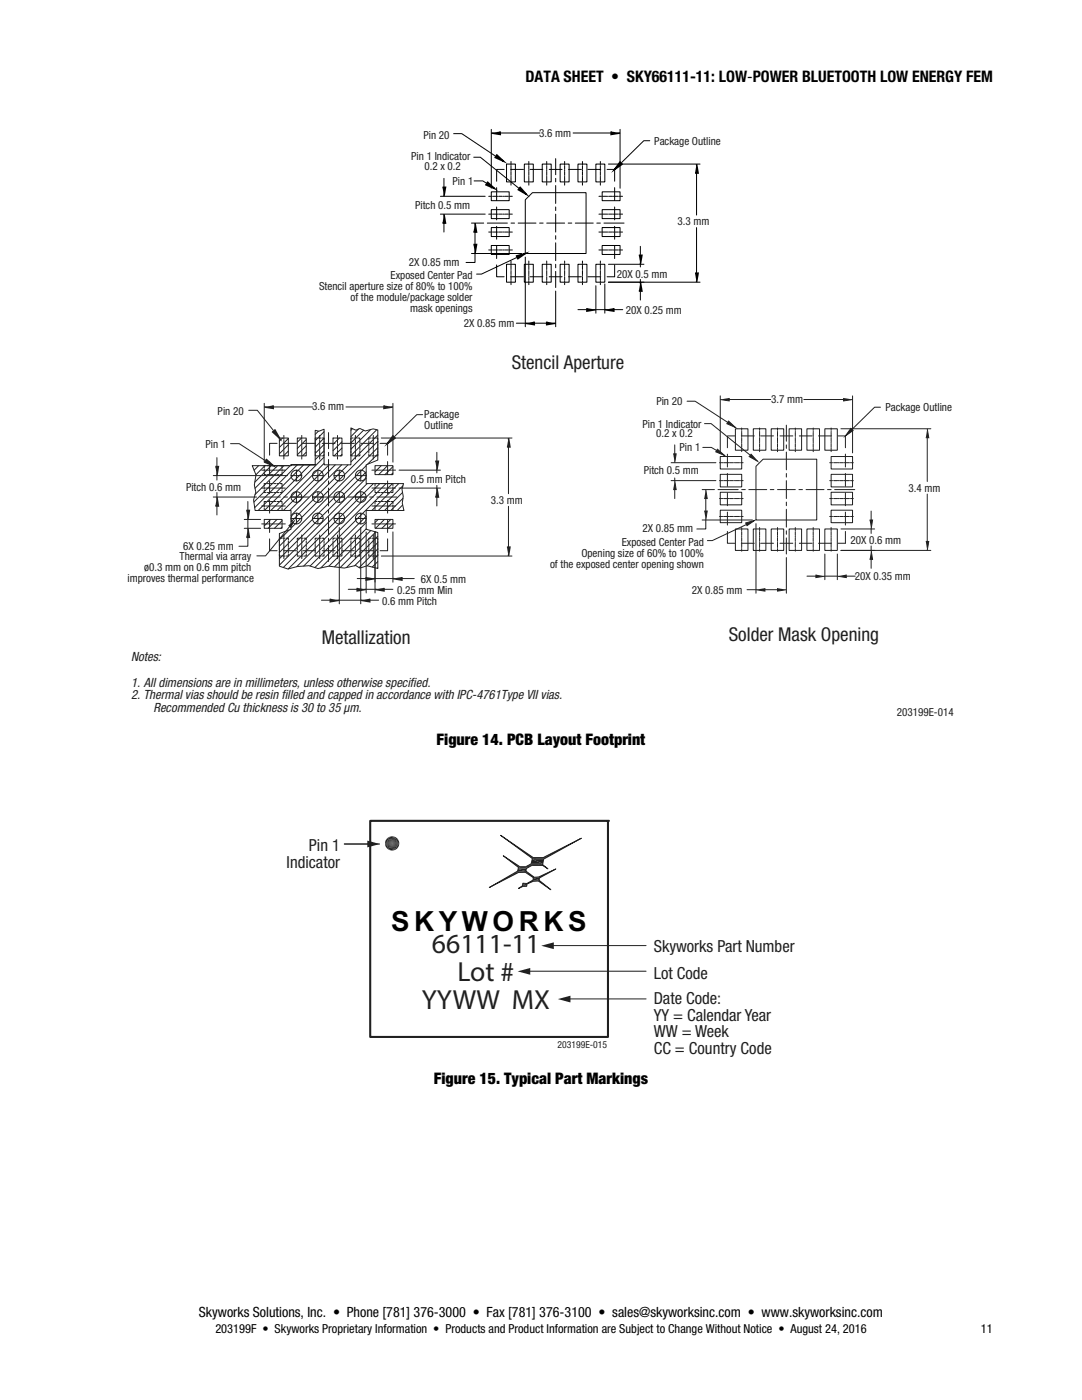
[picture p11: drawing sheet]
<svg xmlns="http://www.w3.org/2000/svg" width="216mm" height="279mm" viewBox="0 0 216 279" stroke-linecap="round" stroke-linejoin="round" font-family="sans-serif">
<defs><g id="words">
<text font-size="5.5" fill="#010202" x="78" y="185.7">SKYWORKS</text>
<g font-size="5.5" fill="#221f1f">
<text x="86.2" y="190.3">66111-11</text>
<text x="91.3" y="195.8">Lot #</text>
<text x="84.2" y="201.3">YYWW MX</text>
</g>
<g font-size="3.8" fill="#231f20">
<text x="102.1" y="73.6">Stencil Aperture</text>
<text x="64.2" y="128.4">Metallization</text>
<text x="145.4" y="128">Solder Mask Opening</text>
</g>
<g font-size="3.3" fill="#221f1f">
<text x="57.2" y="173.1">Indicator</text>
<text x="61.7" y="169.8">Pin 1</text>
<text x="130.4" y="190">Skyworks Part Number</text>
<text x="130.4" y="195.4">Lot Code</text>
</g>
<g font-size="3.3" fill="#211e1f">
<text x="130.4" y="200.4">Date Code:</text>
<text x="130.4" y="203.7">YY = Calendar Year</text>
<text x="130.4" y="207">WW = Week</text>
<text x="130.4" y="210.3">CC = Country Code</text>
</g>
<g font-size="3.2">
<text x="104.8" y="16.4">DATA SHEET • SKY66111-11: LOW-POWER BLUETOOTH LOW ENERGY FEM</text>
<text x="87.1" y="148.6">Figure 14. PCB Layout Footprint</text>
<text x="86.6" y="216.3">Figure 15. Typical Part Markings</text>
</g>
<text font-size="2.8" x="39.7" y="262.8">Skyworks Solutions, Inc. • Phone [781] 376-3000 • Fax [781] 376-3100 • sales@skyworksinc.com • www.skyworksinc.com</text>
<g font-size="2.5" fill="#221e1f">
<text x="26.2" y="132">Notes:</text>
<text x="26.2" y="137">1. All dimensions are in millimeters, unless otherwise specif</text>
<text x="81.8" y="137">ied.</text>
<text x="26.2" y="139.6">2. Thermal vias should be resin f</text>
<text x="30.6" y="142.1">Recommended Cu thickness is 30 to 35 μm.</text>
<text x="56.1" y="139.6">illed and capped in accordance with IPC-4761Type VII vias.</text>
</g>
<g font-size="2.5">
<text x="43" y="266.1">203199F • Skyworks Proprietary Information • Products and Product Information are Subject to Change Without Notice • August 24, 2016</text>
<text x="195.7" y="266.1">11</text>
</g>
<g font-size="2.2" fill="#231f20">
<text x="84.5" y="27.7">Pin 20</text>
<text x="107.6" y="27.3">3.6 mm</text>
<text x="130.6" y="29">Package Outline</text>
<text x="82.1" y="32">Pin 1 Indicator</text>
<text x="84.7" y="33.9">0.2 x 0.2</text>
<text x="82.8" y="41.6">Pitch 0.5 mm</text>
<text x="90.3" y="36.9">Pin 1</text>
<text x="135.2" y="44.9">3.3 mm</text>
<text x="81.6" y="53">2X 0.85 mm</text>
<text x="63.7" y="57.8">Stencil aperture size of 80% to 100%</text>
<text x="77.9" y="55.6">Exposed Center Pad</text>
<text x="123.1" y="55.4">20X 0.5 mm</text>
<text x="69.9" y="60">of the module/package solder</text>
<text x="81.9" y="62.3">mask openings</text>
<text x="92.6" y="65.4">2X 0.85 mm</text>
<text x="124.9" y="62.7">20X 0.25 mm</text>
<text x="43.4" y="82.9">Pin 20</text>
<text x="62.3" y="81.9">3.6 mm</text>
<text x="84.7" y="83.5">Package</text>
<text x="131" y="80.9">Pin 20</text>
<text x="153.9" y="80.5">3.7 mm</text>
<text x="176.7" y="82">Package Outline</text>
<text x="41" y="89.4">Pin 1</text>
<text x="84.7" y="85.7">Outline</text>
<text x="128.2" y="85.4">Pin 1 Indicator</text>
<text x="130.9" y="87.3">0.2 x 0.2</text>
<text x="128.4" y="94.7">Pitch 0.5 mm</text>
<text x="135.6" y="90.1">Pin 1</text>
<text x="37.1" y="98">Pitch 0.6 mm</text>
<text x="82" y="96.4">0.5 mm Pitch</text>
<text x="98" y="100.5">3.3 mm</text>
<text x="181.2" y="98.2">3.4 mm</text>
<text x="128.2" y="106.2">2X 0.85 mm</text>
<text x="35.8" y="111.7">Thermal via array</text>
<text x="36.5" y="109.7">6X 0.25 mm</text>
<text x="109.8" y="113.4">of the exposed center opening shown</text>
<text x="116" y="111.2">Opening size of 60% to 100%</text>
<text x="124.1" y="109">Exposed Center Pad</text>
<text x="169.7" y="108.5">20X 0.6 mm</text>
<text x="25.4" y="116.1">improves thermal performance</text>
<text x="79.3" y="118.6">0.25 mm Min</text>
<text x="84" y="116.4">6X 0.5 mm</text>
<text x="138" y="118.6">2X 0.85 mm</text>
<text x="170.6" y="115.7">20X 0.35 mm</text>
<text x="76.2" y="120.8">0.6 mm Pitch</text>
<text x="178.9" y="142.9">203199E-014</text>
</g>
<text font-size="2.2" fill="#221e1f" x="28.8" y="113.9">ø0.3 mm on 0.6 mm pitch</text>
<text font-size="1.9" fill="#221f1f" x="111.2" y="209.2">203199E-015</text>
</g></defs>
<g fill="none" stroke="#010202" stroke-width=".2">
<path d="M97.5 39.2h.5M98 38.3h3.6v1.8h-3.6zM98.1 39.2h.1M98.4 39.2h.7M99.1 37.4v2.6M99.2 39.2h.2M99.5 39.2h.7M100.4 39.2h.1M100.6 33.8h-1.5v2.4M100.7 39.2h.7M101.1 32.7h1.7v3.6h-1.7zM101.5 39.2h.2"/>
<path d="M101.8 39.2h.4M101.9 33.8h2.6M102 32.2v.5M102 32.8v.2M102 33.1v.7M102 33.9v.2M102 34.2v.8M102 35.1v.1M102 35.4v.7M102 36.2v.2M102 36.5v.5M104.6 32.7h1.8v3.6h-1.8z"/>
<path d="M105.5 32.2v.5M105.5 32.8v.2M105.5 33.1v.7M105.5 33.9v.2M105.5 34.2v.8M105.5 35.1v.1M105.5 35.4v.7M105.5 36.2v.2M105.5 36.5v.5M105.7 33.8h2.6M106.2 38.5h10.7v12.1h-12.1v-10.7zM108.2 32.7h1.8v3.6h-1.8z"/>
<path d="M109.1 32.2v.5M109.1 32.8v.2M109.1 33.1v.7M109.1 33.9v.2M109.1 34.2v.8M109.1 35.1v.1M109.1 35.4v.7M109.1 36.2v.2M109.1 36.5v.5M109.6 33.8h2.6M110.9 31.7v3.2M110.9 35.6v.7"/>
<path d="M110.9 37v3.6M111.8 32.7h1.8v3.6h-1.8zM112.7 32.2v.5M112.7 32.8v.2M112.7 33.1v.7M112.7 33.9v.2M112.7 34.2v.8M112.7 35.1v.1M112.7 35.4v.7M112.7 36.2v.2M112.7 36.5v.5M113.4 33.8h2.6"/>
<path d="M115.3 32.7h1.8v3.6h-1.8zM116.2 32.2v.5M116.2 32.8v.2M116.2 33.1v.7M116.2 33.9v.2M116.2 34.2v.8M116.2 35.1v.1M116.2 35.4v.7M116.2 36.2v.2M116.2 36.5v.5M117.3 33.8h2.6M118.9 32.7h1.8v3.6h-1.8z"/>
<path d="M119.5 39.2h.4M119.8 32.2v.5M119.8 32.8v.2M119.8 33.1v.7M119.8 33.9v.2M119.8 34.2v.8M119.8 35.1v.1M119.8 35.4v.7M119.8 36.2v.2M119.8 36.5v.5M120.1 39.2h.1M120.2 38.3h3.5v1.8h-3.5z"/>
<path d="M120.4 39.2h.7M121.1 33.8h1.5v2.4M121.2 39.2h.2M121.5 39.2h.7M122.4 39.2h.1M122.6 37.4v2.6M122.7 39.2h.7M123.5 39.2h.2M123.8 39.2h.4M97.2 44.5h4M97.5 42.7h.5M97.5 46.3h.5"/>
<path d="M97.5 49.9h.5M98 41.8h3.6v1.8h-3.6zM98 45.4h3.6v1.8h-3.6zM98 49h3.6v1.8h-3.6zM98.1 42.7h.1M98.1 46.3h.1M98.1 49.9h.1M98.4 42.7h.7M98.4 46.3h.7M98.4 49.9h.7M99.1 52.9v2.3h1.5M99.1 41.3v2.6"/>
<path d="M99.1 45.2v2.5M99.1 49v2.6M99.2 42.7h.2M99.2 46.3h.2M99.2 49.9h.2M99.5 42.7h.7M99.5 46.3h.7M99.5 49.9h.7M100.4 42.7h.1M100.4 46.3h.1M100.4 49.9h.1M100.7 42.7h.7"/>
<path d="M100.7 46.3h.7M100.7 49.9h.7M101.1 52.7h1.7v3.6h-1.7zM101.5 42.7h.2M101.5 46.3h.2M101.5 49.9h.2M101.8 42.7h.4M101.8 46.3h.4M101.8 49.9h.4M101.9 55.2h2.6M102 44.5h.7M102 52.1v.4"/>
<path d="M102 52.7v.1M102 53v.7M102 53.8v.2M102 54.1v.7M102 55v.1M102 55.3v.7M102 56.1v.1M102 56.4v.4M103.4 44.5h3.5M104.6 52.7h1.8v3.6h-1.8zM105.5 52.1v.4M105.5 52.7v.1"/>
<path d="M105.5 53v.7M105.5 53.8v.2M105.5 54.1v.7M105.5 55v.1M105.5 55.3v.7M105.5 56.1v.1M105.5 56.4v.4M105.7 55.2h2.6M107.7 44.5h.7M108.2 52.7h1.8v3.6h-1.8zM109.1 44.5h3.6M109.1 52.1v.4"/>
<path d="M109.1 52.7v.1M109.1 53v.7M109.1 53.8v.2M109.1 54.1v.7M109.1 55v.1M109.1 55.3v.7M109.1 56.1v.1M109.1 56.4v.4M109.6 55.2h2.6M110.9 41.3v.7M110.9 42.7v3.6M110.9 47v.7"/>
<path d="M110.9 48.5v3.5M110.9 52.7v.7M110.9 54.2v3.2M111.8 52.7h1.8v3.6h-1.8zM112.7 52.1v.4M112.7 52.7v.1M112.7 53v.7M112.7 53.8v.2M112.7 54.1v.7M112.7 55v.1M112.7 55.3v.7M112.7 56.1v.1"/>
<path d="M112.7 56.4v.4M113.4 44.5h.7M113.4 55.2h2.6M114.8 44.5h3.6M115.3 52.7h1.8v3.6h-1.8zM116.2 52.1v.4M116.2 52.7v.1M116.2 53v.7M116.2 53.8v.2M116.2 54.1v.7M116.2 55v.1M116.2 55.3v.7"/>
<path d="M116.2 56.1v.1M116.2 56.4v.4M117.3 55.2h2.6M118.9 52.7h1.8v3.6h-1.8zM119.1 44.5h.7M119.5 49.9h.4M119.5 46.3h.4M119.5 42.7h.4M119.8 52.1v.4M119.8 52.7v.1M119.8 53v.7M119.8 53.8v.2"/>
<path d="M119.8 54.1v.7M119.8 55v.1M119.8 55.3v.7M119.8 56.1v.1M119.8 56.4v.4M120.1 49.9h.1M120.1 46.3h.1M120.1 42.7h.1M120.2 49h3.5v1.8h-3.5zM120.2 45.4h3.5v1.8h-3.5zM120.2 41.8h3.5v1.8h-3.5zM120.4 49.9h.7"/>
<path d="M120.4 46.3h.7M120.4 42.7h.7M120.5 44.5h4M121.2 49.9h.2M121.2 46.3h.2M121.2 42.7h.2M121.5 49.9h.7M121.5 46.3h.7M121.5 42.7h.7M122.4 49.9h.1M122.4 46.3h.1M122.4 42.7h.1"/>
<path d="M122.6 41.3v2.6M122.6 45.2v2.5M122.6 49v2.6M122.6 52.9v2.3h-1.5M122.7 49.9h.7M122.7 46.3h.7M122.7 42.7h.7M123.5 46.3h.1M123.5 42.7h.2M123.5 49.9h.2M123.8 46.3h.4M123.8 42.7h.4"/>
<path d="M123.8 49.9h.4"/>
</g>
<path d="M97.2 36.3l1.4 1.3-1.8-.8z" fill="#010202"/>
<path d="M97.2 36.3l1.4 1.3-1.8-.8" fill="none" stroke="#010202" stroke-width=".32"/>
<path d="M94.6 36.1h1.7l2 1.2M121.4 32.7h18.3M139 34.5v8.4M121.4 56.3h18.3M139 45.4v9.1" fill="none" stroke="#010202" stroke-width=".2"/>
<path d="M139 32.7l.3 1.8h-.6z" fill="#010202"/>
<path d="M139 32.7l.3 1.8h-.6" fill="none" stroke="#010202" stroke-width=".32"/>
<path d="M138.7 54.5h.6l-.3 1.8z" fill="#010202"/>
<path d="M138.7 54.5h.6l-.3 1.8" fill="none" stroke="#010202" stroke-width=".32"/>
<path d="M98 25.8v11.8M99.8 26.5h7.9M114.4 26.5h7.5M123.7 25.8v11.8" fill="none" stroke="#010202" stroke-width=".2"/>
<path d="M121.9 26.2l1.8 .3-1.8 .3z" fill="#010202"/>
<path d="M121.9 26.2v.6l1.8-.3" fill="none" stroke="#010202" stroke-width=".32"/>
<path d="M98 26.5l1.8-.3v.6z" fill="#010202"/>
<path d="M99.8 26.2v.6l-1.8-.3" fill="none" stroke="#010202" stroke-width=".32"/>
<path d="M121.4 52.7h7.1M121.4 56.3h7.1M127.8 49.2v1.8M127.8 52.7v.6M127.8 55.8v.5M127.8 58.1v1.8" fill="none" stroke="#010202" stroke-width=".2"/>
<path d="M127.5 51h.6l-.3 1.7z" fill="#010202"/>
<path d="M127.5 51h.6l-.3 1.7" fill="none" stroke="#010202" stroke-width=".32"/>
<path d="M127.8 56.3l.3 1.8h-.6z" fill="#010202"/>
<path d="M127.8 56.3l.3 1.8h-.6" fill="none" stroke="#010202" stroke-width=".32"/>
<path d="M94.1 44.5h2.4M94.1 50.6h10M94.8 50.6v1.8h-1.8M94.8 46.3v2.5" fill="none" stroke="#010202" stroke-width=".2"/>
<path d="M94.8 44.5l.3 1.8h-.6z" fill="#010202"/>
<path d="M94.8 44.5l.3 1.8h-.6" fill="none" stroke="#010202" stroke-width=".32"/>
<path d="M94.5 48.8h.6l-.3 1.8z" fill="#010202"/>
<path d="M94.5 48.8h.6l-.3 1.8" fill="none" stroke="#010202" stroke-width=".32"/>
<path d="M118.9 57v5.5M120.7 56.7v5.8M115.3 61.8h1.8M118.9 61.8h1.8M122.5 61.8h1.8" fill="none" stroke="#010202" stroke-width=".2"/>
<path d="M117.1 61.5l1.8 .3-1.8 .3z" fill="#010202"/>
<path d="M117.1 61.5v.6l1.8-.3" fill="none" stroke="#010202" stroke-width=".32"/>
<path d="M120.7 61.8l1.8-.3v.6z" fill="#010202"/>
<path d="M122.5 61.5v.6l-1.8-.3" fill="none" stroke="#010202" stroke-width=".32"/>
<path d="M104.8 51.3v13.9M110.9 58.1v7.1M103 64.5h1.8M106.6 64.5h2.5" fill="none" stroke="#010202" stroke-width=".2"/>
<path d="M109.1 64.2l1.8 .3-1.8 .3z" fill="#010202"/>
<path d="M109.1 64.2v.6l1.8-.3" fill="none" stroke="#010202" stroke-width=".32"/>
<path d="M104.8 64.5l1.8-.3v.6z" fill="#010202"/>
<path d="M106.6 64.2v.6l-1.8-.3" fill="none" stroke="#010202" stroke-width=".32"/>
<path d="M99 30.8l1.5 1.4-1.8-.8z" fill="#010202"/>
<path d="M99 30.8l1.5 1.4-1.8-.8" fill="none" stroke="#010202" stroke-width=".32"/>
<path d="M90.5 26.7h1.6l7.2 4.8" fill="none" stroke="#010202" stroke-width=".2"/>
<path d="M102.9 51.1l1.9-.5-1.6 1.1z" fill="#010202"/>
<path d="M102.9 51.1l1.9-.5-1.6 1.1" fill="none" stroke="#010202" stroke-width=".32"/>
<path d="M103.1 51.4l-7 3.3h-1" fill="none" stroke="#010202" stroke-width=".2"/>
<path d="M103.7 37.3l1.3 1.5-1.7-1z" fill="#010202"/>
<path d="M103.7 37.3l1.3 1.5-1.7-1" fill="none" stroke="#010202" stroke-width=".32"/>
<path d="M87.9 39.2h8.9M88.6 35.6v1.8M94.5 31.4h1.3l8.2 6.6M87.9 42.7h8.9M88.6 44.5v1.8" fill="none" stroke="#010202" stroke-width=".2"/>
<path d="M88.3 37.4h.6l-.3 1.8z" fill="#010202"/>
<path d="M88.3 37.4h.6l-.3 1.8" fill="none" stroke="#010202" stroke-width=".32"/>
<path d="M88.6 42.7l.3 1.8h-.6z" fill="#010202"/>
<path d="M88.6 42.7l.3 1.8h-.6" fill="none" stroke="#010202" stroke-width=".32"/>
<path d="M123.8 32.2l.4 .5-1.6 1.1z" fill="#010202"/>
<path d="M123.8 32.2l-1.2 1.6 1.6-1.1" fill="none" stroke="#010202" stroke-width=".32"/>
<path d="M129.7 28.1h-1.2l-4.5 4.4" fill="none" stroke="#010202" stroke-width=".2"/>
<g fill="none" stroke="#231f20" stroke-width=".2">
<path d="M143.3 97.7h4M143.6 92.3h.4M143.6 95.9h.4M143.6 99.5h.4M143.7 91.1h4.3v2.5h-4.3zM143.7 94.7h4.3v2.5h-4.3zM143.7 98.2h4.3v2.6h-4.3zM144.1 92.3h.2M144.1 95.9h.2M144.1 99.5h.2M144.4 92.3h.7M144.4 95.9h.7"/>
<path d="M144.4 99.5h.7M145.1 90.6v2.6M145.1 94.5v2.6M145.1 98.4v2.5M145.3 92.3h.1M145.3 95.9h.1M145.3 99.5h.1M145.6 92.3h.7M145.6 95.9h.7M145.6 99.5h.7M146.4 92.3h.2M146.4 95.9h.2"/>
<path d="M146.4 99.5h.2M146.6 87h-1.5v2.4M146.7 92.3h.7M146.7 95.9h.7M146.7 99.5h.7M146.7 85.6h2.5v4.3h-2.5zM147.6 92.3h.1M147.6 95.9h.1M147.6 99.5h.1M147.8 92.3h.5M147.8 95.9h.5M147.8 99.5h.5"/>
<path d="M147.9 87h2.6M148 85.4v.4M148 86v.1M148 86.3v.7M148 87.1v.2M148 87.4v.7M148 88.3v.1M148 88.6v.7M148 89.4v.2M148 89.7v.4M148 97.7h.7M149.4 97.7h3.6"/>
<path d="M150.3 85.6h2.5v4.3h-2.5zM151.6 85.4v.4M151.6 86v.1M151.6 86.3v.7M151.6 87.1v.2M151.6 87.4v.7M151.6 88.3v.1M151.6 88.6v.7M151.6 89.4v.2M151.6 89.7v.4M151.8 87h2.5M152.3 91.6h10.7v12.2h-12.2v-10.7z"/>
<path d="M153.7 97.7h.7M153.9 85.6h2.5v4.3h-2.5zM155.1 85.4v.4M155.1 86v.1M155.1 86.3v.7M155.1 87.1v.2M155.1 87.4v.7M155.1 88.3v.1M155.1 88.6v.7M155.1 89.4v.2M155.1 89.7v.4M155.1 97.7h3.6"/>
<path d="M155.6 87h2.6M156.9 84.8v3.3M156.9 88.8v.7M156.9 90.2v3.6M156.9 94.5v.7M156.9 95.9v3.6M157.5 85.6h2.4v4.3h-2.4zM158.7 85.4v.4M158.7 86v.1M158.7 86.3v.7M158.7 87.1v.2M158.7 87.4v.7"/>
<path d="M158.7 88.3v.1M158.7 88.6v.7M158.7 89.4v.2M158.7 89.7v.4M159.4 97.7h.7M159.5 87h2.6M160.8 97.7h3.6M161 85.6h2.5v4.3h-2.5zM162.3 85.4v.4M162.3 86v.1M162.3 86.3v.7M162.3 87.1v.2"/>
<path d="M162.3 87.4v.7M162.3 88.3v.1M162.3 88.6v.7M162.3 89.4v.2M162.3 89.7v.4M163.3 87h2.6M164.6 85.6h2.5v4.3h-2.5zM165.1 97.7h.7M165.6 99.5h.4M165.6 95.9h.4M165.6 92.3h.4M165.8 98.2h4.3v2.6h-4.3z"/>
<path d="M165.8 94.7h4.3v2.5h-4.3zM165.8 91.1h4.3v2.5h-4.3zM165.8 85.4v.4M165.8 86v.1M165.8 86.3v.7M165.8 87.1v.2M165.8 87.4v.7M165.8 88.3v.1M165.8 88.6v.7M165.8 89.4v.2M165.8 89.7v.4M166.1 99.5h.2"/>
<path d="M166.1 95.9h.2M166.1 92.3h.2M166.4 99.5h.7M166.4 95.9h.7M166.4 92.3h.7M166.5 97.7h4.1M167.2 87h1.5v2.4M167.3 99.5h.1M167.3 95.9h.1M167.3 92.3h.1M167.5 99.5h.8M167.6 95.9h.7"/>
<path d="M167.6 92.3h.7M168.4 99.5h.2M168.4 95.9h.2M168.4 92.3h.2M168.7 99.5h.7M168.7 95.9h.7M168.7 92.3h.7M168.7 90.6v2.6M168.7 94.5v2.6M168.7 98.4v2.5M169.5 99.5h.2M169.5 95.9h.2"/>
<path d="M169.5 92.3h.2M169.8 99.5h.5M169.8 95.9h.5M169.8 92.3h.5M143.6 103.1h.4M143.7 101.8h4.3v2.5h-4.3zM144.1 103.1h.2M144.4 103.1h.7M145.1 106.1v2.3h1.5M145.1 102.2v2.6M145.3 103.1h.1M145.6 103.1h.7"/>
<path d="M146.4 103.1h.2M146.7 103.1h.7M146.7 105.6h2.5v4.2h-2.5zM147.6 103.1h.1M147.8 103.1h.5M147.9 108.4h2.6M148 105.3v.4M148 105.9v.1M148 106.1v.8M148 107v.1M148 107.3v.7M148 108.1v.2"/>
<path d="M148 108.4v.7M148 109.3v.1M148 109.6v.4M150.3 105.6h2.5v4.2h-2.5zM151.6 105.3v.4M151.6 105.9v.1M151.6 106.1v.8M151.6 107v.1M151.6 107.3v.7M151.6 108.1v.2M151.6 108.4v.7M151.6 109.3v.1"/>
<path d="M151.6 109.6v.4M151.8 108.4h2.5M153.9 105.6h2.5v4.2h-2.5zM155.1 105.3v.4M155.1 105.9v.1M155.1 106.1v.8M155.1 107v.1M155.1 107.3v.7M155.1 108.1v.2M155.1 108.4v.7M155.1 109.3v.1M155.1 109.6v.4"/>
<path d="M155.6 108.4h2.6M156.9 100.2v.7M156.9 101.6v3.6M156.9 105.9v.7M156.9 107.4v3.2M157.5 105.6h2.4v4.2h-2.4zM158.7 105.3v.4M158.7 105.9v.1M158.7 106.1v.8M158.7 107v.1M158.7 107.3v.7M158.7 108.1v.2"/>
<path d="M158.7 108.4v.7M158.7 109.3v.1M158.7 109.6v.4M159.5 108.4h2.6M161 105.6h2.5v4.2h-2.5zM162.3 105.3v.4M162.3 105.9v.1M162.3 106.1v.8M162.3 107v.1M162.3 107.3v.7M162.3 108.1v.2M162.3 108.4v.7"/>
<path d="M162.3 109.3v.1M162.3 109.6v.4M163.3 108.4h2.6M164.6 105.6h2.5v4.2h-2.5zM165.6 103.1h.4M165.8 101.8h4.3v2.5h-4.3zM165.8 105.3v.4M165.8 105.9v.1M165.8 106.1v.8M165.8 107v.1M165.8 107.3v.7M165.8 108.1v.2"/>
<path d="M165.8 108.4v.7M165.8 109.3v.1M165.8 109.6v.4M166.1 103.1h.2M166.4 103.1h.7M167.3 103.1h.1M167.5 103.1h.8M168.4 103.1h.2M168.7 103.1h.7M168.7 102.2v2.6M168.7 106.1v2.3h-1.5M169.5 103.1h.2"/>
<path d="M169.8 103.1h.5"/>
</g>
<path d="M143.1 89.6l1.5 1.3-1.9-.8z" fill="#231f20"/>
<path d="M140.2 89.3h1.7l1.5 .8M143.1 89.6l1.5 1.3-1.9-.8M167.8 85.6h17.9M185 87.4v8.7M185 98.6v9.5M167.8 109.8h17.9" fill="none" stroke="#231f20" stroke-width=".2"/>
<path d="M185 85.6l.3 1.8h-.6z" fill="#231f20"/>
<path d="M185 85.6l.3 1.8h-.6" fill="none" stroke="#231f20" stroke-width=".2"/>
<path d="M184.7 108.1h.6l-.3 1.7z" fill="#231f20"/>
<path d="M143.7 79v11.4M145.5 79.7h8.3M160.4 79.7h7.9M170.1 79v11.4M184.7 108.1h.6l-.3 1.7" fill="none" stroke="#231f20" stroke-width=".2"/>
<path d="M168.3 79.4l1.8 .3-1.8 .3z" fill="#231f20"/>
<path d="M168.3 79.4v.6l1.8-.3" fill="none" stroke="#231f20" stroke-width=".2"/>
<path d="M143.7 79.7l1.8-.3v.6z" fill="#231f20"/>
<path d="M145.5 79.4v.6l-1.8-.3M167.8 105.6h6.7M167.8 109.8h6.7M173.8 102v1.8M173.8 105.6v.9M173.8 109v.8M173.8 111.6v1.8" fill="none" stroke="#231f20" stroke-width=".2"/>
<path d="M173.5 103.8h.6l-.3 1.8z" fill="#231f20"/>
<path d="M173.5 103.8h.6l-.3 1.8" fill="none" stroke="#231f20" stroke-width=".2"/>
<path d="M173.8 109.8l.3 1.8h-.6z" fill="#231f20"/>
<path d="M140.1 97.7h2.5M140.8 99.5v2.5M140.1 103.8h10M140.8 103.8v1.8h-1.8M173.8 109.8l.3 1.8h-.6" fill="none" stroke="#231f20" stroke-width=".2"/>
<path d="M140.8 97.7l.3 1.8h-.6z" fill="#231f20"/>
<path d="M140.8 97.7l.3 1.8h-.6" fill="none" stroke="#231f20" stroke-width=".2"/>
<path d="M140.5 102h.6l-.3 1.8z" fill="#231f20"/>
<path d="M140.5 102h.6l-.3 1.8M161 115h1.8M164.6 115h2.5M164.6 110.6v5.1M167.1 110.6v5.1M168.9 115h1.8" fill="none" stroke="#231f20" stroke-width=".2"/>
<path d="M162.8 114.7l1.8 .3-1.8 .3z" fill="#231f20"/>
<path d="M162.8 114.7v.6l1.8-.3" fill="none" stroke="#231f20" stroke-width=".2"/>
<path d="M167.1 115l1.8-.3v.6z" fill="#231f20"/>
<path d="M149.1 117.7h1.7M150.8 104.5v13.9M152.6 117.7h2.5M156.9 111.3v7.1M168.9 114.7v.6l-1.8-.3" fill="none" stroke="#231f20" stroke-width=".2"/>
<path d="M155.1 117.4l1.8 .3-1.8 .3z" fill="#231f20"/>
<path d="M155.1 117.4v.6l1.8-.3" fill="none" stroke="#231f20" stroke-width=".2"/>
<path d="M150.8 117.7l1.8-.3v.6z" fill="#231f20"/>
<path d="M152.6 117.4v.6l-1.8-.3" fill="none" stroke="#231f20" stroke-width=".2"/>
<path d="M145.3 84l1.5 1.3-1.8-.8z" fill="#231f20"/>
<path d="M137.1 80.1h1.6l6.8 4.4M145.3 84l1.5 1.3-1.8-.8" fill="none" stroke="#231f20" stroke-width=".2"/>
<path d="M148.7 104.4l1.9-.5-1.6 1.1z" fill="#231f20"/>
<path d="M148.7 104.4l1.9-.5-1.6 1.1M149.1 104.6l-7 3.3h-.9" fill="none" stroke="#231f20" stroke-width=".2"/>
<path d="M149.8 90.6l1.3 1.4-1.7-.9z" fill="#231f20"/>
<path d="M133.9 92.3h8.9M133.9 95.9h8.9M134.6 88.8v1.8M134.6 95.4v.5M134.6 97.7v1.8M140.6 84.5h1.3l8.2 6.6M149.8 90.6l1.3 1.4-1.7-.9" fill="none" stroke="#231f20" stroke-width=".2"/>
<path d="M134.3 90.6h.6l-.3 1.7z" fill="#231f20"/>
<path d="M134.3 90.6h.6l-.3 1.7" fill="none" stroke="#231f20" stroke-width=".2"/>
<path d="M134.6 95.9l.3 1.8h-.6z" fill="#231f20"/>
<path d="M134.6 95.9l.3 1.8h-.6" fill="none" stroke="#231f20" stroke-width=".2"/>
<path d="M169.8 85.4l.5 .5-1.6 1.1z" fill="#231f20"/>
<path d="M169.8 85.4l-1.1 1.6 1.6-1.1M175.7 81.3h-1.2l-4.4 4.3" fill="none" stroke="#231f20" stroke-width=".2"/>
<g fill="none" stroke="#221f1f" stroke-width=".2">
<path d="M51.9 99.2h4M52.2 93.8h.5M52.2 97.4h.5M52.7 94.3v.4h.4M52.7 93.6v.5M52.7 97.8v.5h.4M52.7 97.2v.4M52.8 93.8h.1M52.8 97.4h.1M53.1 93.8h.7M53.1 97.4h.7M53.1 92.9h-.4v.5"/>
<path d="M53.1 96.5h-.4v.5M53.3 94.7h.5M53.3 92.9h.5M53.3 96.5h.5M53.3 98.3h.5M53.8 92.1v2.6M53.8 96v2.5M53.8 99.8v2.6M53.9 93.8h.2M53.9 97.4h.2M54 94.7h.4M54 92.9h.4"/>
<path d="M54 98.3h.4M54 96.5h.4M54.2 93.8h.7M54.2 97.4h.7M54.6 94.7h.4M54.6 92.9h.4M54.6 98.3h.4M54.6 96.5h.4M55.1 93.8h.1M55.1 97.4h.1M55.3 94.7h.4M55.3 92.9h.4"/>
<path d="M55.3 96.5h.4M55.3 98.3h.4M55.3 88.5h-1.5v2.3M55.4 93.8h.7M55.4 97.4h.7M55.7 87.4h1.8v3.6h-1.8zM55.9 92.9h.4v.5M55.9 96.5h.4v.5M56.2 93.8h.2M56.2 97.4h.2M56.3 94.3v.4h-.4M56.3 93.6v.5"/>
<path d="M56.3 97.2v.4M56.3 97.8v.5h-.4M56.4 87.4l-.7 .6M56.5 93.8h.4M56.5 97.4h.4M56.6 88.5h2.6M56.6 88.5l-.9 .8M56.6 86.9v.4M56.6 87.5v.1M56.6 87.8v.7M56.6 88.6v.2M56.6 88.9v.7"/>
<path d="M56.6 89.8v.1M56.6 90v.8M56.6 90.9v.2M56.6 91.2v.4M56.6 99.2h.8M57.5 90l-.9 1M57.5 88.8l-1.8 1.8M57.5 87.5l-.9 1M58.1 99.2h3.5M58.1 94.9h2.1M58.1 99.2h2.1M59.2 93.8v2.2"/>
<path d="M59.2 98.1v2.2M59.3 87.4h1.8v3.6h-1.8zM60.2 87.4l-.9 .9M60.2 86.9v.4M60.2 87.5v.1M60.2 87.8v.7M60.2 88.6v.2M60.2 88.9v.7M60.2 89.8v.1M60.2 90v.8M60.2 90.9v.2M60.2 91.2v.4"/>
<path d="M60.4 88.5h2.6M61.1 89l-1.8 1.8M61.1 87.7l-1.8 1.8M61.1 90.3l-.7 .7M62.3 99.2h6.5M62.3 94.9h2.2M62.9 90.6v.4h.5M62.9 88v.4M62.9 88.7v.4M62.9 89.3v.4M62.9 89.9v.5M63.4 87.4h-.5v.4"/>
<path d="M63.4 98.1v2.2M63.4 93.8v2.2M63.6 91h.4M63.6 87.4h.4M63.8 86.9v.4M63.8 87.5v.1M63.8 87.8v.7M63.8 88.6v.2M63.8 88.9v.7M63.8 89.8v.1M63.8 90v.8M63.8 90.9v.2"/>
<path d="M63.8 91.2v.4M64.2 87.4h.5v.4M64.3 88.5h2.5M64.7 90.6v.4h-.5M64.7 88v.4M64.7 88.7v.4M64.7 89.3v.4M64.7 89.9v.5M65.6 86.3v3.2M65.6 90.3v.7M65.6 91.7v3.6M65.6 96v.7"/>
<path d="M65.6 97.4v3.6M66.4 87.4h1.8v3.6h-1.8zM66.4 87.4h.1M66.6 94.9h2.2M67.3 86.9v.4M67.3 87.5v.1M67.3 87.8v.7M67.3 88.6v.2M67.3 88.9v.7M67.3 89.8v.1M67.3 90v.8M67.3 90.9v.2"/>
<path d="M67.3 91.2v.4M67.7 98.1v2.2M67.7 93.8v2.2M67.7 87.4l-1.3 1.3M68.1 88.5h2.6M68.2 90.7l-.3 .3M68.2 89.4l-1.5 1.6M68.2 88.2l-1.8 1.7M69.5 99.2h3.6M70 90.6v.4h.5M70 88v.4M70 88.7v.4"/>
<path d="M70 89.3v.4M70 89.9v.5M70.5 87.4h-.5v.4M70.7 87.4h.4M70.7 91h.4M70.9 86.9v.4M70.9 87.5v.1M70.9 87.8v.7M70.9 88.6v.2M70.9 88.9v.7M70.9 89.8v.1M70.9 90v.8"/>
<path d="M70.9 90.9v.2M70.9 91.2v.4M70.9 94.9h2.2M71.3 87.4h.5v.4M71.8 90.6v.4h-.5M71.8 88v.4M71.8 88.7v.4M71.8 89.3v.4M71.8 89.9v.5M72 88.5h2.5M72 93.8v2.2M72 98.1v2.2"/>
<path d="M73.6 88v.4M73.6 88.7v.4M73.6 89.3v.4M73.6 89.9v.5M73.6 90.6v.4h.5M73.8 99.2h.7M74.1 87.4h-.5v.4M74.2 93.8h.4M74.2 97.4h.4M74.3 91h.4M74.3 87.4h.4M74.5 86.9v.4"/>
<path d="M74.5 87.5v.1M74.5 87.8v.7M74.5 88.6v.2M74.5 88.9v.7M74.5 89.8v.1M74.5 90v.8M74.5 90.9v.2M74.5 91.2v.4M74.8 93.8h.1M74.8 97.4h.1M74.8 97.8v.5h.4M74.8 97.2v.4"/>
<path d="M74.8 92.9h3.6v1.8h-3.6zM74.9 87.4h.5v.4M75.1 93.8h.7M75.1 97.4h.7M75.2 99.2h4M75.2 96.5h-.4v.5M75.4 90.6v.4h-.5M75.4 88v.4M75.4 88.7v.4M75.4 89.3v.4M75.4 89.9v.5M75.4 98.3h.5"/>
<path d="M75.4 96.5h.5M75.8 88.5h1.5v2.3M75.9 93.8h.2M75.9 97.4h.2M76.1 92.9l-1.3 1.3M76.1 98.3h.4M76.1 96.5h.4M76.2 93.8h.7M76.2 97.4h.7M76.7 98.3h.4M76.7 96.5h.4M77.1 93.8h.1"/>
<path d="M77.1 97.4h.1M77.3 92.9l-1.7 1.8M77.3 93.8h.8M77.3 97.4h.8M77.3 92.1v2.6M77.3 96v2.5M77.3 99.8v2.6M77.4 98.3h.4M77.4 96.5h.4M78 96.5h.4v.5M78.2 93.8h.1M78.2 97.4h.1"/>
<path d="M78.4 97.8v.5h-.4M78.4 97.2v.4M78.4 94.4l-.3 .3M78.4 93.1l-1.6 1.6M78.5 93.8h.4M78.5 97.4h.4M48.7 103.7h3.3M48.7 105.4h3.3M49.5 107.2v1.8h-1.8M49.5 100.1v1.8M49.5 103.7v1.7M52.2 101h.5"/>
<path d="M52.2 104.6h.5M52.7 101.4v.5h.4M52.7 100.8v.4M52.7 103.7h3.6v1.7h-3.6zM52.7 103.7h.1M52.8 101h.1M52.8 104.6h.1M53.1 101h.7M53.1 104.6h.7M53.1 100.1h-.4v.4M53.3 100.1h.5M53.3 101.9h.5"/>
<path d="M53.8 107.5v2.4h1.5M53.8 103.7v2.6M53.9 101h.2M53.9 104.6h.2M54 101.9h.4M54 100.1h.4M54 103.7l-1.3 1.3M54.2 101h.7M54.2 104.6h.7M54.6 101.9h.4M54.6 100.1h.4M55.1 101h.1"/>
<path d="M55.1 104.6h.1M55.3 100.1h.4M55.3 101.9h.4M55.3 103.7l-1.8 1.7M55.4 101h.7M55.4 104.6h.7M55.7 110.6v.4h.5M55.7 108v.4M55.7 108.6v.5M55.7 109.3v.4M55.7 109.9v.5M55.9 100.1h.4v.4"/>
<path d="M56.2 101h.2M56.2 104.6h.2M56.2 107.4h-.5v.4M56.3 105.2l-.3 .2M56.3 103.9l-1.5 1.5M56.3 100.8v.4M56.3 101.4v.5h-.4M56.4 111h.5M56.4 107.4h.5M56.5 101h.4M56.5 104.6h.4M56.6 109.9h2.6"/>
<path d="M56.6 106.8v.4M56.6 107.3v.2M56.6 107.6v.7M56.6 108.5v.1M56.6 108.8v.7M56.6 109.6v.2M56.6 109.9v.7M56.6 110.8v.1M56.6 111v.5M57.1 107.4h.4v.4M57.5 108v.4M57.5 108.6v.5"/>
<path d="M57.5 109.3v.4M57.5 109.9v.5M57.5 110.6v.4h-.4M58.1 103.5h2.1M59.2 102.4v2.2M59.3 110.6v.4h.5M59.3 108v.4M59.3 108.6v.5M59.3 109.3v.4M59.3 109.9v.5M59.8 107.4h-.5v.4M60 111h.4"/>
<path d="M60 107.4h.4M60.2 106.8v.4M60.2 107.3v.2M60.2 107.6v.7M60.2 108.5v.1M60.2 108.8v.7M60.2 109.6v.2M60.2 109.9v.7M60.2 110.8v.1M60.2 111v.5M60.4 109.9h2.6M60.6 107.4h.5v.4"/>
<path d="M61.1 110.6v.4h-.5M61.1 108v.4M61.1 108.6v.5M61.1 109.3v.4M61.1 109.9v.5M62.3 103.5h2.2M62.9 108v.4M62.9 108.6v.5M62.9 109.3v.4M62.9 109.9v.5M62.9 110.6v.4h.5M63.4 107.4h-.5v.4"/>
<path d="M63.4 102.4v2.2M63.6 107.4h.4M63.6 111h.4M63.8 106.8v.4M63.8 107.3v.2M63.8 107.6v.7M63.8 108.5v.1M63.8 108.8v.7M63.8 109.6v.2M63.8 109.9v.7M63.8 110.8v.1M63.8 111v.5"/>
<path d="M64.2 107.4h.5v.4M64.3 109.9h2.5M64.7 108v.4M64.7 108.7v.4M64.7 109.3v.4M64.7 109.9v.5M64.7 110.6v.4h-.5M65.6 101.7v.7M65.6 103.1v3.6M65.6 107.4v.7M65.6 108.8v3.3M66.4 110.6v.4h.5"/>
<path d="M66.4 108v.4M66.4 108.6v.5M66.4 109.3v.4M66.4 109.9v.5M66.6 103.5h2.2M66.9 107.4h-.5v.4M67.1 107.4h.5M67.1 111h.5M67.3 106.8v.4M67.3 107.3v.2M67.3 107.6v.7M67.3 108.5v.1"/>
<path d="M67.3 108.8v.7M67.3 109.6v.2M67.3 109.9v.7M67.3 110.8v.1M67.3 111v.5M67.7 102.4v2.2M67.8 107.4h.4v.4M68.1 109.9h2.6M68.2 108v.4M68.2 108.6v.5M68.2 109.3v.4M68.2 109.9v.5"/>
<path d="M68.2 110.6v.4h-.4M70 108v.4M70 108.6v.5M70 109.3v.4M70 109.9v.5M70 110.6v.4h.5M70.5 107.4h-.5v.4M70.7 107.4h.4M70.7 111h.4M70.9 106.8v.4M70.9 107.3v.2M70.9 107.6v.7"/>
<path d="M70.9 108.5v.1M70.9 108.8v.7M70.9 109.6v.2M70.9 109.9v.7M70.9 110.8v.1M70.9 111v.5M70.9 103.5h2.2M71.3 107.4h.5v.4M71.8 110.6v.4h-.5M71.8 108v.4M71.8 108.6v.5M71.8 109.3v.4"/>
<path d="M71.8 109.9v.5M72 109.9h2.5M72 102.4v2.2M73.6 108v.4M73.6 108.6v.5M73.6 109.3v.4M73.6 109.9v.5M73.6 110.6v.4h.5M74.1 107.4h-.5v.4M74.2 104.6h.4M74.2 101h.4M74.3 107.4h.4"/>
<path d="M74.3 111h.4M74.5 106.8v.4M74.5 107.3v.2M74.5 107.6v.7M74.5 108.5v.1M74.5 108.8v.7M74.5 109.6v.2M74.5 109.9v.7M74.5 110.8v.1M74.5 111v.5M74.8 104.6h.1M74.8 101h.1"/>
<path d="M74.8 101.4v.5h.4M74.8 100.8v.4M74.8 103.7h3.6v1.7h-3.6zM74.9 107.4h.5v.4M75.1 104.6h.7M75.1 101h.7M75.2 100.1h-.4v.4M75.4 110.6v.4h-.5M75.4 108v.4M75.4 108.6v.5M75.4 109.3v.4M75.4 109.9v.5"/>
<path d="M75.4 101.9h.5M75.4 100.1h.5M75.5 103.7l-.7 .6M75.9 104.6h.2M75.9 101h.2M76.1 101.9h.4M76.1 100.1h.4M76.2 104.6h.7M76.2 101h.7M76.7 103.7l-1.8 1.7M76.7 101.9h.4M76.7 100.1h.4"/>
<path d="M77.1 104.6h.1M77.1 101h.1M77.1 104.6l-.9 .8M77.3 104.6h.8M77.3 101h.8M77.3 103.7v2.6M77.3 107.5v2.4h-1.5M77.4 101.9h.4M77.4 100.1h.4M78 103.7l-.9 .9M78 100.1h.4v.4M78.2 104.6h.1"/>
<path d="M78.2 101h.1M78.4 101.4v.5h-.4M78.4 100.8v.4M78.4 104.5l-.9 .9M78.5 104.6h.4M78.5 101h.4"/>
<circle cx="59.1" cy="94.9" r="1.07"/>
<circle cx="59.1" cy="99.2" r="1.07"/>
<circle cx="63.4" cy="94.9" r="1.07"/>
<circle cx="63.4" cy="99.2" r="1.07"/>
<circle cx="67.7" cy="94.9" r="1.07"/>
<circle cx="67.7" cy="99.2" r="1.07"/>
<circle cx="72" cy="94.9" r="1.08"/>
<circle cx="72" cy="99.2" r="1.07"/>
<circle cx="59.1" cy="103.5" r="1.07"/>
<circle cx="63.4" cy="103.5" r="1.07"/>
<circle cx="67.7" cy="103.5" r="1.07"/>
<circle cx="72" cy="103.5" r="1.08"/>
</g>
<path d="M49.2 101.9h.5l-.2 1.8z" fill="#231f20"/>
<path d="M49.2 101.9h.5l-.2 1.8" fill="none" stroke="#221f1f" stroke-width=".32"/>
<path d="M49.5 105.4l.2 1.8h-.5z" fill="#231f20"/>
<path d="M49.5 105.4l.2 1.8h-.5" fill="none" stroke="#221f1f" stroke-width=".32"/>
<path d="M71.3 115.5h1.8M74.8 106.2v10M74.8 115.5h3.6M78.4 106.2v10M80.2 115.5h2.5" fill="none" stroke="#221f1f" stroke-width=".2"/>
<path d="M73.1 115.2l1.7 .3-1.7 .3z" fill="#231f20"/>
<path d="M73.1 115.2v.6l1.7-.3" fill="none" stroke="#221f1f" stroke-width=".32"/>
<path d="M78.4 115.5l1.8-.3v.6z" fill="#231f20"/>
<path d="M80.2 115.2v.6l-1.8-.3" fill="none" stroke="#221f1f" stroke-width=".32"/>
<path d="M54.3 86.1l.5-.4 .9 1.7z" fill="#231f20"/>
<path d="M54.8 85.7l.9 1.7-1.4-1.3" fill="none" stroke="#221f1f" stroke-width=".32"/>
<path d="M49.6 81.9h1.7l3.3 4M76.1 87.4h26.1M101.5 89.2v9.3M76.1 111h26.1M101.5 101v8.2" fill="none" stroke="#221f1f" stroke-width=".2"/>
<path d="M101.5 87.4l.2 1.8h-.5z" fill="#231f20"/>
<path d="M101.5 87.4l.2 1.8h-.5" fill="none" stroke="#221f1f" stroke-width=".32"/>
<path d="M101.2 109.2h.5l-.2 1.8z" fill="#231f20"/>
<path d="M101.2 109.2h.5l-.2 1.8" fill="none" stroke="#221f1f" stroke-width=".32"/>
<path d="M52.7 80.5v11.7M54.5 81.2h7.9M69 81.2h7.6M78.4 80.5v11.7" fill="none" stroke="#221f1f" stroke-width=".2"/>
<path d="M76.6 80.9l1.8 .3-1.8 .3z" fill="#231f20"/>
<path d="M76.6 80.9v.6l1.8-.3" fill="none" stroke="#221f1f" stroke-width=".32"/>
<path d="M52.7 81.2l1.8-.3v.6z" fill="#231f20"/>
<path d="M54.5 80.9v.6l-1.8-.3" fill="none" stroke="#221f1f" stroke-width=".32"/>
<path d="M42.6 94.9h14.8M42.6 99.2h8.6M43.3 91.3v1.8M43.3 94.9v.9M43.3 98.3v.9M43.3 101v1.8" fill="none" stroke="#221f1f" stroke-width=".2"/>
<path d="M43 93.1h.6l-.3 1.8z" fill="#231f20"/>
<path d="M43 93.1h.6l-.3 1.8" fill="none" stroke="#221f1f" stroke-width=".32"/>
<path d="M43.3 99.2l.3 1.8h-.6z" fill="#231f20"/>
<path d="M43.3 99.2l.3 1.8h-.6" fill="none" stroke="#221f1f" stroke-width=".32"/>
<path d="M78.5 86.9l.4 .5-1.6 1.1z" fill="#231f20"/>
<path d="M78.5 86.9l-1.2 1.6 1.6-1.1" fill="none" stroke="#221f1f" stroke-width=".32"/>
<path d="M84.3 82.8h-1.1l-4.5 4.3M64.1 119.8h1.8M67.7 105.3v15.2M67.7 119.8h4.3M72 105.3v15.2M73.8 119.8h1.8" fill="none" stroke="#221f1f" stroke-width=".2"/>
<path d="M65.9 119.5l1.8 .3-1.8 .3z" fill="#231f20"/>
<path d="M65.9 119.5v.6l1.8-.3" fill="none" stroke="#221f1f" stroke-width=".32"/>
<path d="M72 119.8l1.8-.3v.6z" fill="#231f20"/>
<path d="M73.8 119.5v.6l-1.8-.3" fill="none" stroke="#221f1f" stroke-width=".32"/>
<path d="M79.6 93.8h8.3M79.6 97.4h8.3M87.2 90.3v1.8M87.2 93.8v.6M87.2 96.9v.5M87.2 99.2v1.8" fill="none" stroke="#221f1f" stroke-width=".2"/>
<path d="M86.9 92.1h.6l-.3 1.7z" fill="#231f20"/>
<path d="M86.9 92.1h.6l-.3 1.7" fill="none" stroke="#221f1f" stroke-width=".32"/>
<path d="M87.2 97.4l.3 1.8h-.6z" fill="#231f20"/>
<path d="M87.2 97.4l.3 1.8h-.6" fill="none" stroke="#221f1f" stroke-width=".32"/>
<path d="M53.1 91.6l1.4 1.3-1.8-.7z" fill="#231f20"/>
<path d="M53.1 91.6l1.4 1.3-1.8-.7" fill="none" stroke="#221f1f" stroke-width=".32"/>
<path d="M46 88.5h1.7l5.2 3.4M69.5 117.6h1.8M73.1 117.6h1.7M73.1 106.2v12.1M74.8 106.2v12.1M76.6 117.6h1.8" fill="none" stroke="#221f1f" stroke-width=".2"/>
<path d="M71.3 117.3l1.8 .3-1.8 .3z" fill="#231f20"/>
<path d="M71.3 117.3v.6l1.8-.3" fill="none" stroke="#221f1f" stroke-width=".32"/>
<path d="M74.8 117.6l1.8-.3v.6z" fill="#231f20"/>
<path d="M76.6 117.3v.6l-1.8-.3" fill="none" stroke="#221f1f" stroke-width=".32"/>
<g fill="none" stroke="#221f1f" stroke-width=".2">
<path d="M51.6 92.9l-.9 .9M52.9 92.9l-1.8 1.8M54.1 92.9l-3.3 3.3M55.4 92.9l-4.5 4.5M56.6 92.9l-5.7 5.8M57.9 92.9l-7.2 7.3M58.1 92.8h.1M59.3 92.8l-8.5 8.5M60.6 92.8l-9.1 9.1M61.9 92.8l-9.1 9.1M62.9 92.8h-4.8v.1v-.1h4.8v-6.9l.7 .2 1.1-.4v7.1h5.3v-7.4l1 .5 .8-.4 1.1 .5 1.6-.4 .9 .2v6l-2.3 1v3.7h7.4l-.3 1.1 .3 1.5-.2 1.3 .3 1.5h-7.5v3.7l2.3 .7v7.1l-2.1-.5-1.5 .5-.8-.5-2.3 .5-3.1-.4-2.2 .5-1.7-.6-2.4 .2-1.9 .5-1.6-.6v-6.5l2.3-.9v-3.7h-7.2l-.3-2.1 .4-1.6-.2-1.4 .3-2-.8-1.9h7.8M63.5 86l-.6 .7"/>
<path d="M64.7 86.2l-1.8 1.8M64.7 87.4l-1.8 1.8M64.7 88.7l-1.8 1.8M64.7 89.9l-1.8 1.8M64.7 91.2l-10.7 10.7M64.7 92.5l-9.4 9.4M65.7 92.8l-9.2 9.1M66.9 92.8l-9.1 9.1M68.2 92.8l-10.1 10.1M69.4 92.8l-11.3 11.3M70.3 85.6l-.3 .3M71.5 85.6l-1.5 1.5"/>
<path d="M72.6 85.9l-2.6 2.5M73.1 92.9l-17.4 17.4M73.1 94.2l-17.4 17.3M73.1 95.4l-17.4 17.4M73.3 96.5l-16.8 16.8M74 85.7l-4 3.9M74.5 96.5l-17 17M75.2 85.8l-5.2 5.1M75.4 90.6l-2.1 2.1M75.4 86.8l-5.4 5.4M75.4 88.1l-17.3 17.3M75.4 89.3l-19.7 19.7"/>
<path d="M75.8 96.5l-16.6 16.6M77 96.5l-16.4 16.5M78.3 96.5l-16.4 16.5M79.6 96.5l-5.4 5.4M80.3 98.3l-3.6 3.6M80.4 99.5l-2.4 2.4M80.4 97l-4.9 4.9M57.7 105.8l-2 1.9M73.1 105.6l-7.5 7.4M73.1 103l-10.3 10.3M73.1 104.3l-9.1 9M74 105.9l-7.2 7.2"/>
<path d="M75 106.2l-7.1 7.1M75.4 107l-6.3 6.3M75.4 113.3l-.1 .1M75.4 112.1l-1.1 1.1M75.4 110.8l-2.1 2.1M75.4 108.3l-4.6 4.6M75.4 109.5l-3.7 3.8M80.3 100.8l-1 1.1M80.6 101.8l-.1 .1"/>
</g>
<path d="M57.6 105l.8-.7-.5 .9z" fill="#231f20"/>
<path d="M57.6 105l.8-.7-.5 .9" fill="none" stroke="#221f1f" stroke-width=".32"/>
<path d="M57.8 105.1l-4.8 5.8h-1.8" fill="none" stroke="#221f1f" stroke-width=".2"/>
<path d="M73.9 163.8h47.4v43.1h-47.4z" fill="none" stroke="#231f20" stroke-width=".41"/>
<circle cx="121.3" cy="163.8" r=".21" fill="#231f20"/>
<g fill="#221f1f">
<path d="M78.3 168.3l1.3-.3 .1 .3z"/>
<path d="M78.3 168.3l1.3-.5v.2z"/>
<path d="M78.3 168.3l1.1-.8 .2 .3z"/>
<path d="M78.3 168.3l1-1 .1 .2z"/>
<path d="M79 167.1l.3 .2-1 1z"/>
<path d="M78.8 167l.2 .1-.7 1.2z"/>
<path d="M78.5 166.9l.3 .1-.5 1.3z"/>
<path d="M78.3 166.9h.2l-.2 1.4z"/>
<path d="M78 166.9h.3v1.4z"/>
<path d="M77.7 167l.3-.1 .3 1.4z"/>
<path d="M77.5 167.1l.2-.1 .6 1.3z"/>
<path d="M77.2 167.3l.3-.2 .8 1.2z"/>
<path d="M77.2 167.3l1.1 1-1.2-.8z"/>
<path d="M77.1 167.5l1.2 .8-1.4-.5z"/>
<path d="M76.9 167.8l1.4 .5-1.4-.3z"/>
<path d="M76.9 168l1.4 .3h-1.5z"/>
<path d="M76.8 168.3h1.5l-1.4 .3z"/>
<path d="M76.9 168.6l1.4-.3-1.4 .6z"/>
<path d="M76.9 168.9l1.4-.6-1.2 .8z"/>
<path d="M77.1 169.1l1.2-.8-1.1 1z"/>
<path d="M77.2 169.3l1.1-1-.8 1.2z"/>
<path d="M78.3 168.3l-.6 1.3-.2-.1z"/>
<path d="M78.3 168.3l-.3 1.4-.3-.1z"/>
<path d="M78.3 168.3v1.5l-.3-.1z"/>
<path d="M78.3 168.3l.2 1.4-.2 .1z"/>
<path d="M78.3 168.3l.5 1.3-.3 .1z"/>
<path d="M78.3 168.3l.7 1.2-.2 .1z"/>
<path d="M78.3 168.3l1 1-.3 .2z"/>
<path d="M78.3 168.3l1.1 .8-.1 .2z"/>
<path d="M78.3 168.3l1.3 .6-.2 .2z"/>
<path d="M78.3 168.3l1.3 .3v.3z"/>
<path d="M78.3 168.3h1.4l-.1 .3z"/>
</g>
<path d="M68.7 168.4h7.1" fill="none" stroke="#221f1f" stroke-width=".2"/>
<path d="M73.3 167.8l2.5 .6-2.5 .7z" fill="#221f1f"/>
<g fill="#221f1f">
<path d="M99.9 166.7l.8 .6z"/>
<path d="M100.7 167.3l5.2 3.5h-.4z"/>
<path d="M100.7 167.3l5.2 3.5z"/>
<path d="M109.1 170.8l6.9-3.5-6.3 3.5z"/>
<path d="M100.4 170.8l.6 .4z"/>
<path d="M105.5 170.8l.9 .4h-.4z"/>
<path d="M105.5 170.8h.4l.5 .4z"/>
<path d="M108.3 171.2l.8-.4-.1 .4z"/>
<path d="M109.1 170.8h.6l-.7 .4z"/>
<path d="M106.4 171.2h1.9z"/>
<path d="M100.9 171.2l.4 .1z"/>
</g>
<path d="M106 171.3h3" fill="none" stroke="#221f1f" stroke-width=".2"/>
<path d="M101.1 171.3l.3 .2z" fill="#221f1f"/>
<path d="M106.2 171.4h2.5" fill="none" stroke="#221f1f" stroke-width=".2"/>
<g fill="#221f1f">
<path d="M101.3 171.5l1.6 .9h-.4z"/>
<path d="M101.3 171.5l1.6 .9z"/>
<path d="M106.2 171.5l2.1 .9h-2.3z"/>
<path d="M106.2 171.5h2.3l-.2 .9z"/>
<path d="M102.5 172.4l.6 .2h-.4z"/>
<path d="M102.5 172.4l.6 .2z"/>
</g>
<path d="M105.7 172.5h2.6" fill="none" stroke="#221f1f" stroke-width=".2"/>
<path d="M102.7 172.6l.6 .1z" fill="#221f1f"/>
<path d="M105.5 172.6h2.9M106.2 172.7h2" fill="none" stroke="#221f1f" stroke-width=".2"/>
<g fill="#221f1f">
<path d="M102.9 172.7l.9 .3h-.5z"/>
<path d="M102.9 172.7h.4l.5 .3z"/>
<path d="M104.8 173l.7-.3 .1 .3z"/>
<path d="M105.5 172.7h.7l-.6 .3z"/>
<path d="M108.2 172.7l.6 .3z"/>
<path d="M103.8 173h1z"/>
</g>
<path d="M103.3 173.1h2.3" fill="none" stroke="#221f1f" stroke-width=".2"/>
<g fill="#221f1f">
<path d="M108.7 173l.3 .1z"/>
<path d="M103.5 173.1l1.5 .2h-1.6z"/>
<path d="M103.5 173.1h1.9l-.4 .2z"/>
<path d="M108.9 173.1l.4 .2z"/>
<path d="M103.4 173.3l1.6 .1z"/>
<path d="M109.2 173.3l.1 .1z"/>
<path d="M103.4 173.4h1.6z"/>
<path d="M103.4 173.4l1.6 .5h-1.7z"/>
<path d="M103.4 173.4h1.6v.5z"/>
<path d="M110 173.9l.9-.5z"/>
</g>
<path d="M102.9 174h2.4" fill="none" stroke="#221f1f" stroke-width=".22"/>
<g fill="#221f1f">
<path d="M103.3 173.9h1.7l.3 .2z"/>
<path d="M109.5 174.1l.5-.2z"/>
<path d="M109.7 174.1l.4-.2z"/>
<path d="M102.8 174.1h.7z"/>
<path d="M102.9 174.1h1.9z"/>
<path d="M104.8 174.1h.5z"/>
<path d="M109.4 174.1h.2z"/>
<path d="M109.5 174.1h.2z"/>
<path d="M101.3 175l1.5-.9-1.1 .9z"/>
<path d="M101.7 175l1.1-.9h.7z"/>
<path d="M104.9 174.1l1.6 .9h-.3z"/>
<path d="M104.9 174.1h.4l1.2 .9z"/>
<path d="M107.5 175l1.9-.9-1.4 .9z"/>
<path d="M108 175l1.6-.9z"/>
<path d="M101.2 175.1h.4z"/>
<path d="M101.3 175h.4z"/>
<path d="M106.2 175l.4 .1z"/>
<path d="M106.6 175.1h1.3z"/>
<path d="M107.5 175h.5z"/>
<path d="M101 175.2h.4z"/>
<path d="M106.3 175.1l1.4 .1z"/>
<path d="M106.3 175.1h1.6z"/>
<path d="M100.9 175.2h.4z"/>
<path d="M106.4 175.2h1.2z"/>
<path d="M106.4 175.2h1.3z"/>
<path d="M100.2 175.7l.7-.5-.4 .5z"/>
<path d="M100.5 175.7l.4-.5h.4z"/>
<path d="M106.4 175.2l1.2 .5h-1.3z"/>
<path d="M106.4 175.2h1.2v.5z"/>
<path d="M100.1 175.7h.3z"/>
<path d="M100.2 175.7h.3z"/>
<path d="M106.3 175.7h1.3z"/>
<path d="M99.9 175.8l.2-.1v.1z"/>
<path d="M100.1 175.7h.3l-.3 .1z"/>
<path d="M106 175.8l.3-.1 1.5 .1z"/>
<path d="M106.3 175.7h1.3l.2 .1z"/>
<path d="M99.8 175.9h.2z"/>
<path d="M99.9 175.8h.2z"/>
<path d="M105.9 175.9h.5z"/>
<path d="M106 175.8h1.4z"/>
<path d="M107.4 175.8l.4 .1z"/>
<path d="M99.1 176.3l.7-.4z"/>
<path d="M99.3 176.3l.5-.4h.2z"/>
<path d="M105.2 176.3l.7-.4-.4 .4z"/>
<path d="M105.5 176.3l.4-.4h.5z"/>
<path d="M107.5 175.9l.8 .4h-.2z"/>
<path d="M107.5 175.9h.3l.5 .4z"/>
<path d="M99 176.3h.2z"/>
<path d="M99.1 176.3h.2z"/>
<path d="M104.3 176.3h.8z"/>
<path d="M105.1 176.3h.3z"/>
<path d="M105.2 176.3h.3z"/>
<path d="M108.1 176.3h.3z"/>
<path d="M98.8 176.4l.2-.1z"/>
<path d="M99 176.3h.2l-.2 .1z"/>
<path d="M104.3 176.3l.9 .1h-.9z"/>
<path d="M104.3 176.3h1.1l-.2 .1z"/>
<path d="M108.1 176.3l.4 .1z"/>
<path d="M98.2 176.8l.6-.4z"/>
<path d="M98.3 176.8l.7-.4z"/>
<path d="M104.3 176.4l.8 .4h-.8z"/>
<path d="M104.3 176.4h.9l-.1 .4z"/>
<path d="M108.3 176.4l.6 .4z"/>
<path d="M108.3 176.4h.2l.4 .4z"/>
<path d="M98.1 176.9l.1-.1z"/>
<path d="M98.1 176.9l.2-.1z"/>
<path d="M104.1 176.9l.2-.1 .8 .1z"/>
<path d="M104.3 176.8h.8v.1z"/>
<path d="M108.8 176.8l.2 .1z"/>
<path d="M104.1 176.9h.3z"/>
<path d="M104.1 176.9h1z"/>
<path d="M108.9 176.9h.2z"/>
<path d="M97.6 177.1l.5-.2z"/>
<path d="M103.7 177.1l.4-.2z"/>
<path d="M104.1 176.9h.3l-.5 .2z"/>
<path d="M109 176.9l.4 .2z"/>
<path d="M103.5 177.3l.4-.2z"/>
<path d="M109.3 177.1l.3 .2z"/>
<path d="M109.5 177.3l.4 .3z"/>
</g>
<path d="M99.9 166.7l6.5 4.5h1.9l7.7-3.9-7.5 4.2-.2 1.1 1 .8-1.1-.7h-2l-1.2 .6v.6l1.6 1.2 .9-.1 3.4-1.6-3.3 1.8v.5l2.3 1.9-2.5-1.8-1 .1-1.2 .5-.1 .5h-.7l-.9 .4 .8-.5v-.5h.8l1.2-.6 .1-.5-1.6-1.1h-1.3l-5.9 3 5.7-3.2 .2-.8-3.1-2.3 3.4 2.2h1l1.2-.6 .2-1.1z" fill="none" stroke="#221f1f" stroke-width=".2"/>
<path d="M113.4 199.4h15.5" fill="none" stroke="#231f20" stroke-width=".2"/>
<path d="M111.3 199.4l2.5-.7v1.4z" fill="#231f20"/>
<path d="M105.3 193.8h23.6" fill="none" stroke="#231f20" stroke-width=".2"/>
<path d="M103.3 193.9l2.5-.7v1.3z" fill="#231f20"/>
<path d="M110 188.7h18.9" fill="none" stroke="#231f20" stroke-width=".2"/>
<path d="M108 188.7l2.5-.6v1.3z" fill="#231f20"/>
<use href="#words"/>
</svg>
